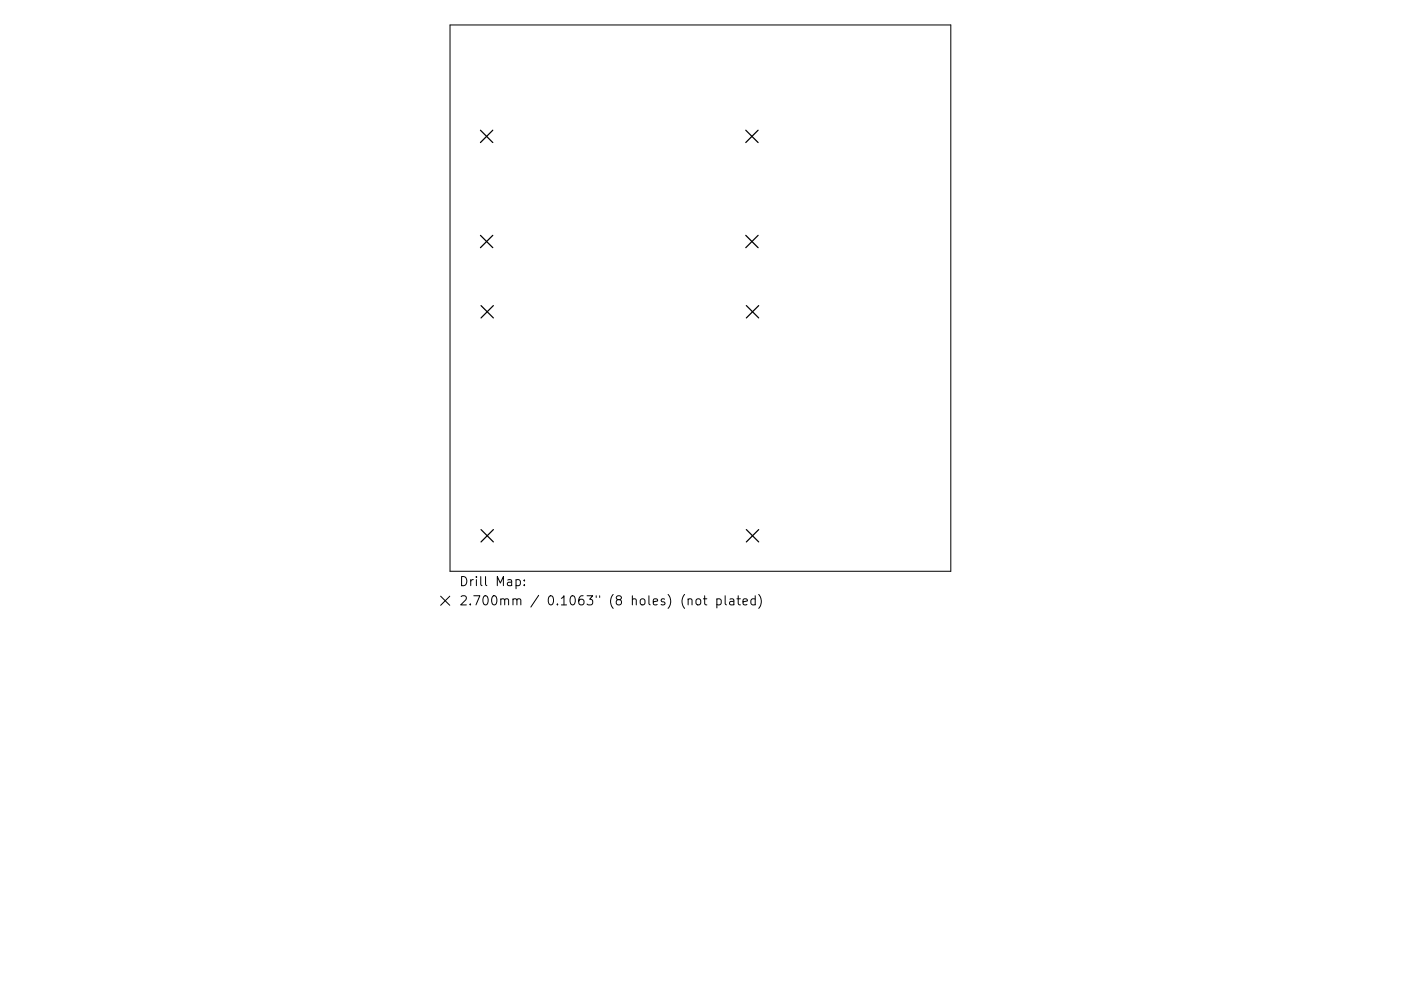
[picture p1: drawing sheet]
<svg xmlns="http://www.w3.org/2000/svg" width="297mm" height="210mm" viewBox="0 0 297 210" stroke-linecap="round" stroke-linejoin="round" font-family="sans-serif">
<defs><g id="words">
<g font-size="2.7">
<text x="97.3" y="124.4">Drill Map:</text>
<text x="97.3" y="128.4">2.700mm / 0.1063&quot; (8 holes) (not plated)</text>
</g>
</g></defs>
<g fill="none" stroke="#000" stroke-width=".21">
<path d="M95.4 5.3h106.2v115.9h-106.2zM93.4 126.5l2 1.9M95.4 126.5l-2 1.9M109.4 123.1l.6-.1 .3 .3v.6l-.2 .3h-.7M111.2 124.1v.2M111.2 123.1v.1M145.9 127.2l.3-.2 .4 .1 .1 1.2M147.6 127.2l.3-.2 .6 .2 .1 .8-.2 .2-.5 .1-.3-.1zM149.1 127h.8M149.4 126.4v1.7l.1 .1 .4 .1M152 127.1l.5-.1 .4 .4v.6l-.2 .2h-.7M152 127v2"/>
<path d="M153.7 126.4v1.7l.3 .2M154.8 127.1h.7l.1 1.2M155.6 127.5l-.7 .1a.38 .38 0 0 0-.2 .4 .38 .38 0 0 0 .2 .3l.7-.1M156.2 127h.8M156.5 126.4v1.7l.1 .1 .4 .1M157.5 127.7l1-.2-.1-.4-.6-.1-.3 .3 .1 .9h.8M160.1 127.1l-.5-.1-.4 .4v.6l.2 .2h.7M160.1 126.4v1.9M160.9 126.1a2.22 2.22 0 0 1 0 3"/>
</g>
<g fill="none" stroke="#000" stroke-width=".26">
<path d="M101.9 27.6l2.6 2.6M104.5 27.6l-2.6 2.6M158.1 27.6l2.6 2.6M160.7 27.6l-2.6 2.6M101.9 49.9l2.6 2.7M104.5 49.9l-2.6 2.7M158.1 49.9l2.6 2.7M160.7 49.9l-2.6 2.7M102 64.8l2.6 2.7M104.6 64.8l-2.6 2.7M158.2 64.8l2.7 2.7M160.9 64.8l-2.7 2.7"/>
<path d="M102 112.4l2.6 2.6M104.6 112.4l-2.6 2.6M158.2 112.4l2.7 2.6M160.9 112.4l-2.7 2.6"/>
</g>
<use href="#words"/>
</svg>
